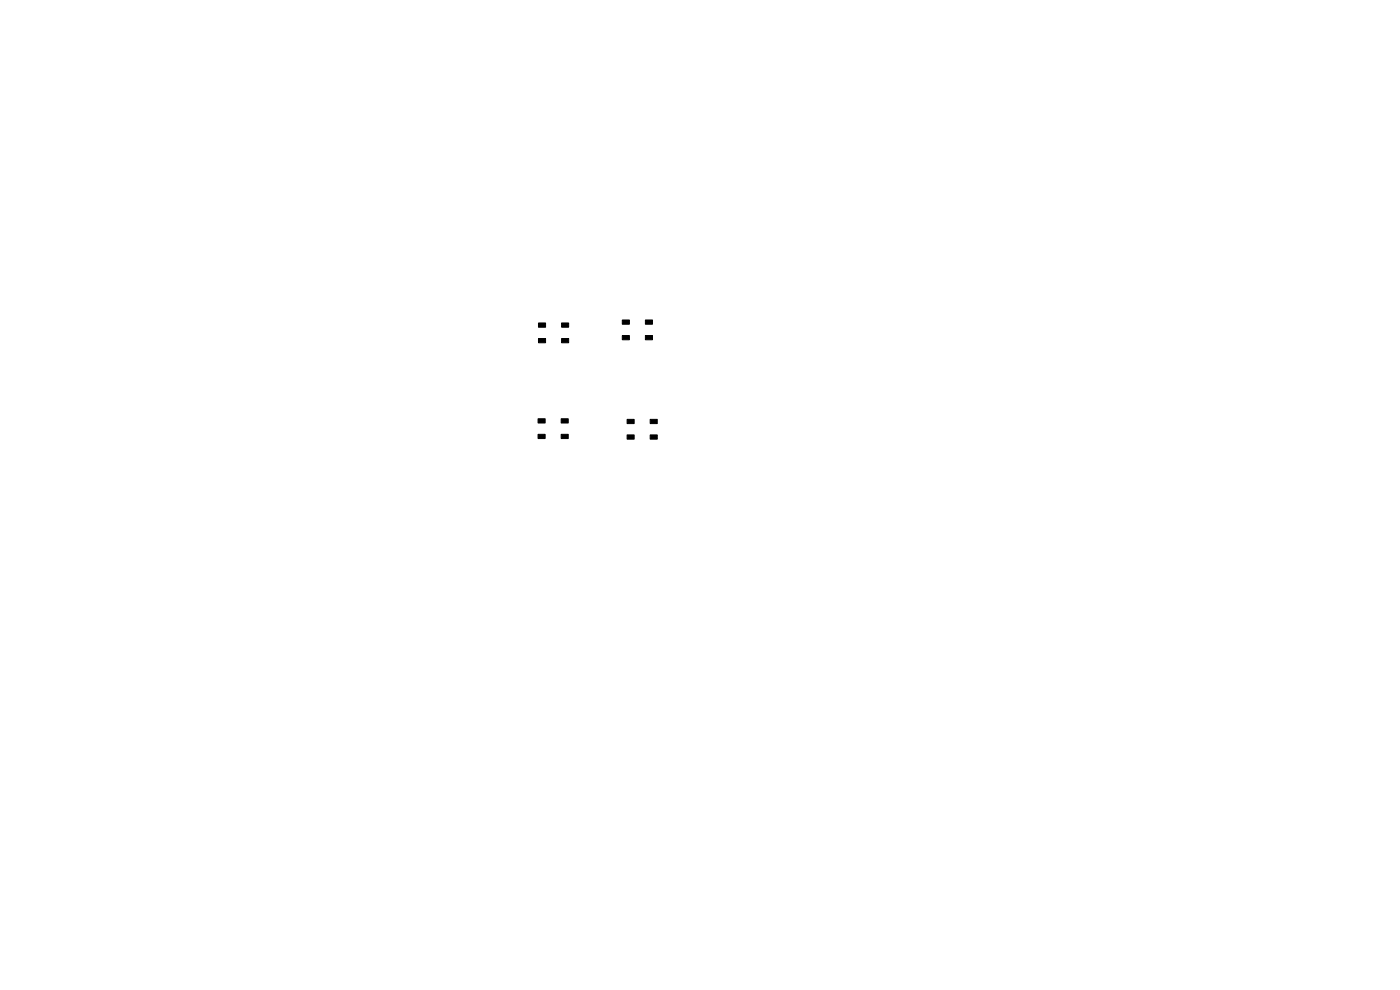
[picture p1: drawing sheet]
<svg xmlns="http://www.w3.org/2000/svg" width="297mm" height="210mm" viewBox="0 0 297 210" stroke-linecap="round" stroke-linejoin="round" font-family="sans-serif">
<g fill="#000" stroke="#000" stroke-width=".21">
<path d="M114.2 71.8h1.5v.9h-1.5zM114.2 68.5h1.5v.9h-1.5zM119.1 68.5h1.5v.9h-1.5zM119.1 71.8h1.5v.9h-1.5zM132 71.2h1.5v.9h-1.5zM132 67.9h1.5v.9h-1.5zM136.9 67.9h1.5v.9h-1.5zM136.9 71.2h1.5v.9h-1.5zM114.1 92.1h1.5v.9h-1.5zM114.1 88.8h1.5v.9h-1.5zM119 88.8h1.5v.9h-1.5zM119 92.1h1.5v.9h-1.5z"/>
<path d="M133 92.3h1.5v.9h-1.5zM133 89h1.5v.9h-1.5zM137.9 89h1.5v.9h-1.5zM137.9 92.3h1.5v.9h-1.5z"/>
</g>
</svg>
